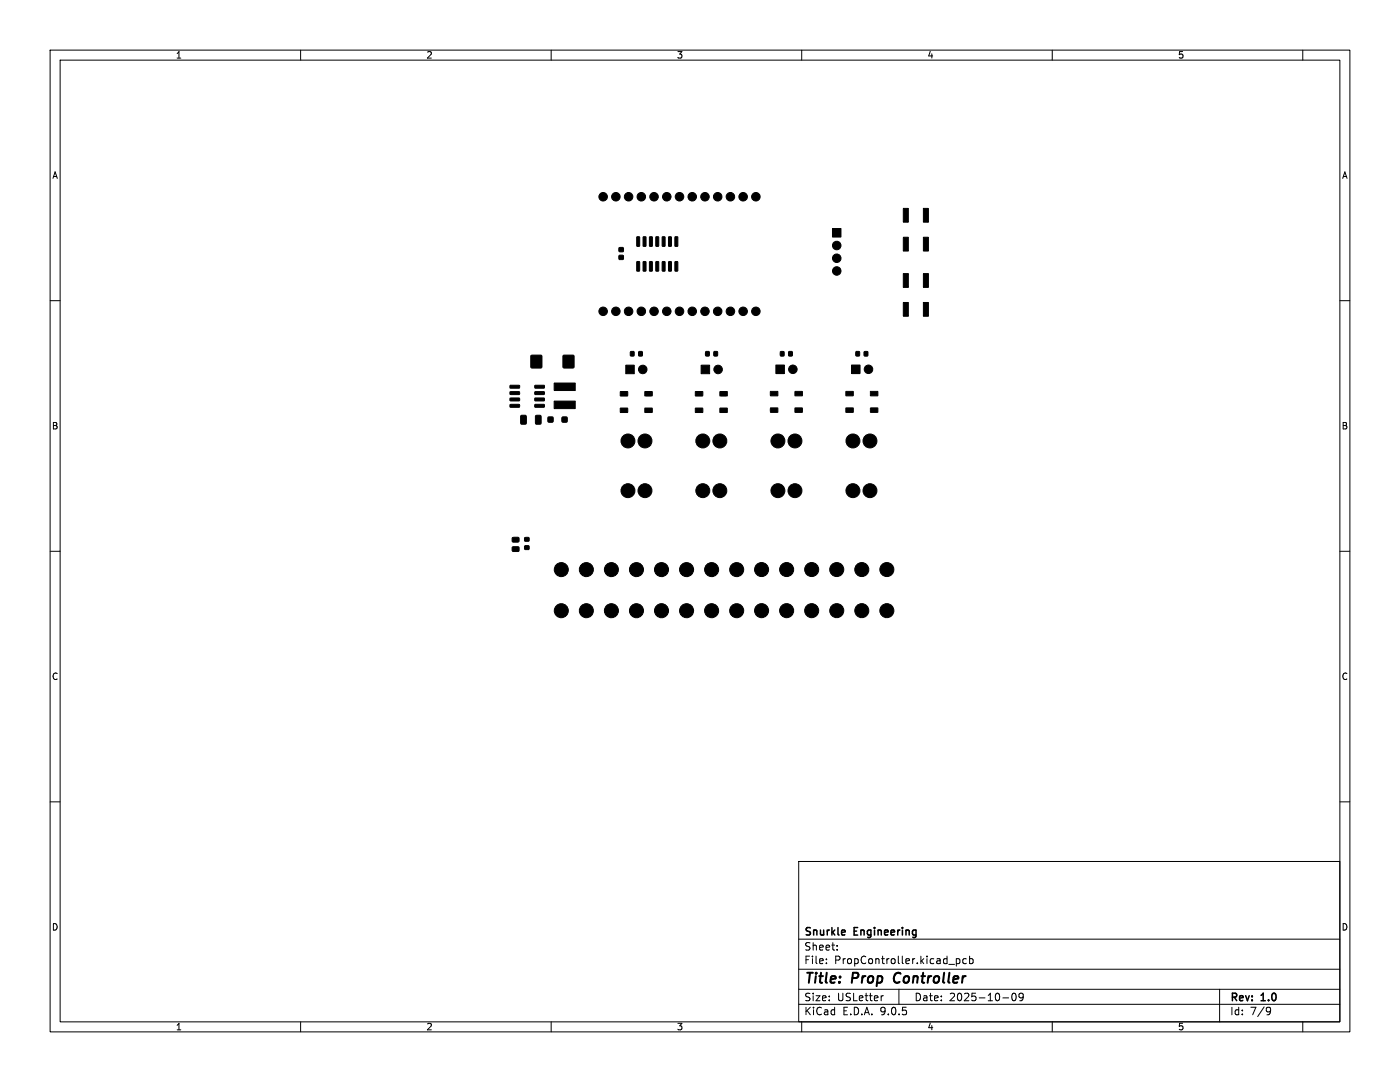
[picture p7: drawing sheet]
<svg xmlns="http://www.w3.org/2000/svg" width="279mm" height="216mm" viewBox="0 0 279 216" stroke-linecap="round" stroke-linejoin="round" font-family="sans-serif">
<defs><g id="words">
<g font-size="2.8">
<text x="160.4" y="196.8">Title:</text>
<text x="170.1" y="196.8">Prop</text>
<text x="179.2" y="196.8">Controller</text>
</g>
<g font-size="2.1">
<text x="160.4" y="189.9">Sheet:</text>
<text x="160.4" y="187.1">Snurkle</text>
<text x="170.5" y="187.1">Engineering</text>
<text x="160.4" y="192.6">File:</text>
<text x="166.5" y="192.6">PropController.kicad_pcb</text>
<text x="160.4" y="202.8">KiCad</text>
<text x="160.4" y="200">Size:</text>
<text x="167" y="200">USLetter</text>
<text x="168.1" y="202.8">E.D.A.</text>
<text x="175.7" y="202.8">9.0.5</text>
<text x="182.4" y="200">Date:</text>
<text x="189.4" y="200">2025-10-09</text>
<text x="245.4" y="200.2">Rev:</text>
<text x="245.4" y="202.8">Id:</text>
<text x="249.5" y="202.8">7/9</text>
<text x="251.8" y="200.2">1.0</text>
</g>
<g font-size="1.8">
<text x="35" y="11.9">1</text>
<text x="85" y="11.9">2</text>
<text x="135" y="11.9">3</text>
<text x="185" y="11.9">4</text>
<text x="235" y="11.9">5</text>
<text x="10.3" y="35.9">A</text>
<text x="267.7" y="35.9">A</text>
<text x="10.3" y="85.9">B</text>
<text x="267.7" y="85.9">B</text>
<text x="10.3" y="135.9">C</text>
<text x="267.7" y="135.9">C</text>
<text x="10.3" y="185.9">D</text>
<text x="267.7" y="185.9">D</text>
<text x="35" y="205.8">1</text>
<text x="85" y="205.8">2</text>
<text x="135" y="205.8">3</text>
<text x="185" y="205.8">4</text>
<text x="235" y="205.8">5</text>
</g>
</g></defs>
<g fill="none" stroke="#000" stroke-width=".2">
<path d="M10 10h259.4v195.9h-259.4zM12 12h255.4v191.9h-255.4zM60 10v2M110 10v2M160 10v2M210 10v2M260 10v2M10 60h2M267.4 60h2M10 110h2M267.4 110h2M10 160h2"/>
<path d="M159.4 171.9h108v32h-108zM267.4 160h2M159.4 197.4h108M159.4 193.4h108M159.4 187.4h108M164.9 192.1v.2M164.9 191.4v.1M167.1 189.4v.2M167.1 188.7v.1M176.3 198.7l-.3 .1M179.4 197.4v3M190.9 191.3v1.5"/>
<path d="M190.9 191.4l.4-.1 .3 .3-.2 .6h-.5M192.9 191.4l-.5-.1-.3 .3 .2 .6h.6M193.5 191.4l.4-.1 .3 .3-.1 .6h-.6M193.5 190.8v1.5M200.1 199.1h1.2M202.1 198.3l.2-.1a.8 .8 0 0 1 .5 .7 .8 .8 0 0 1-.5 .8 1 1 0 0 1-.2-1.4zM204.2 198.8l-.3 .3-.4-.1-.1-.2 .1-.5 .4-.1 .2 .1a.99 .99 0 0 1-.3 1.4h-.3M243.4 197.4v6.5M60 203.9v2M110 203.9v2M159.4 200.4h108M160 203.9v2"/>
<path d="M210 203.9v2M253 201l.5 .1a.99 .99 0 0 1-.4 1.4h-.2M253.6 201.6l-.3 .3h-.3M260 203.9v2"/>
</g>
<path d="M178.7 194.4l-.3 .8 .3 .8" fill="none" stroke="#000" stroke-width=".4"/>
<g fill="#000" stroke="#000" stroke-width=".2">
<path d="M123.6 49.4h.8v.8h-.8zM123.6 51h.8v.7h-.8zM127.1 52.2l.5 .1v1.8l-.5-.1zM127.1 47.3h.5v1.9l-.5-.1zM128.4 52.2l.5 .1-.1 1.8-.5-.1zM128.4 47.3h.5l-.1 1.9-.5-.1zM129.6 52.2l.6 .1-.1 1.8-.5-.1zM129.6 47.3h.6l-.1 1.9-.5-.1zM130.9 52.2l.6 .1-.1 1.8-.5-.1zM130.9 47.3h.6l-.1 1.9-.5-.1zM132.2 52.2l.5 .1-.1 1.8-.4-.1zM132.2 47.3h.5l-.1 1.9-.4-.1z"/>
<path d="M133.5 52.2l.5 .1-.1 1.8-.5-.1zM133.5 47.3h.5l-.1 1.9-.5-.1zM134.7 52.2l.6 .1-.1 1.8-.5-.1zM134.7 47.3h.6l-.1 1.9-.5-.1zM166.1 45.6h1.7v1.7h-1.7zM180.3 47.3h1v2.8h-1zM180.3 41.6h1v2.7h-1zM180.3 54.6h1v2.7h-1zM184.3 47.3h1v2.8h-1zM184.3 41.6h1v2.7h-1zM184.3 54.6h1v2.7h-1zM101.8 76.9h1.8l.1 .5-1.8 .1z"/>
<path d="M101.8 78.2l1.8-.1 .1 .5-1.8 .1zM101.8 79.5l1.8-.1 .1 .5-1.8 .1zM106 70.9h2.1v2.5h-2.1zM106.8 79.5l1.8-.1v.5l-1.8 .1zM106.8 78.2l1.8-.1v.5l-1.8 .1zM106.8 76.9h1.8v.5l-1.8 .1zM112.4 70.9h2.1v2.5h-2.1zM110.6 76.4h4.2v1.5h-4.2zM123.8 78.1h1.4l.1 .9h-1.5zM125.8 70.2h.7v.8h-.7zM124.9 72.9h1.7v1.7h-1.7zM127.5 70.2h.7v.8h-.7z"/>
<path d="M128.7 78.1h1.4l.1 .9h-1.5zM138.8 78.1h1.4l.1 .9h-1.5zM140.8 70.2h.7v.8h-.7zM139.9 72.9h1.7v1.7h-1.7zM142.5 70.2h.7v.8h-.7zM143.7 78.1h1.4l.1 .9h-1.5zM153.8 78.1h1.4v.8l-1.4 .1zM155.8 70.2h.6v.8h-.6zM154.8 72.8h1.7v1.7h-1.7zM157.4 70.2h.7v.8h-.7zM158.7 78.1h1.4v.8l-1.4 .1zM168.8 78.1h1.4l.1 .8-1.4 .1z"/>
<path d="M170.8 70.2h.7v.8h-.7zM169.9 72.8h1.7v1.7h-1.7zM172.5 70.2h.7v.8h-.7zM173.7 78.1h1.4l.1 .8-1.4 .1zM180.3 60.4h1v2.7h-1zM184.3 60.4h1v2.7h-1zM101.8 80.7h1.8l.1 .5-1.8 .1zM104 82.9h.8l.2 .1 .1 1.4-.2 .2-.8 .1-.2-.2zM106.9 82.9h.9l.2 .1v1.4l-.2 .2-.7 .1-.2-.2zM106.8 80.7h1.8v.5l-1.8 .1zM109.4 83.2h.9v1h-.9zM112.2 83.2h.9v1h-.9z"/>
<path d="M110.6 80h4.2v1.5h-4.2zM123.8 81.4h1.4l.1 .9h-1.5zM128.7 81.4h1.4l.1 .9h-1.5zM138.8 81.4h1.4l.1 .9h-1.5zM143.7 81.4h1.4l.1 .9h-1.5zM153.8 81.4h1.4v.8l-1.4 .1zM158.7 81.4h1.4v.8l-1.4 .1zM168.8 81.4h1.4l.1 .8-1.4 .1zM173.7 81.4h1.4l.1 .8-1.4 .1zM102.3 109.2l1.1-.1 .2 .2v.6l-.2 .2-1-.1-.2-.2zM102.3 107.3l1.1-.1 .2 .2v.6l-.2 .2h-1l-.2-.3zM104.7 107.3h.9v.7h-.9z"/>
<path d="M104.7 108.9h.9v.7h-.9z"/>
<circle cx="120.4" cy="39.3" r=".85"/>
<circle cx="122.9" cy="39.3" r=".85"/>
<circle cx="125.4" cy="39.3" r=".85"/>
<circle cx="128" cy="39.3" r=".85"/>
<circle cx="130.5" cy="39.3" r=".85"/>
<circle cx="133.1" cy="39.3" r=".85"/>
<circle cx="135.6" cy="39.3" r=".85"/>
<circle cx="138.1" cy="39.3" r=".85"/>
<circle cx="140.7" cy="39.3" r=".85"/>
<circle cx="143.2" cy="39.3" r=".85"/>
<circle cx="145.8" cy="39.3" r=".85"/>
<circle cx="148.3" cy="39.3" r=".85"/>
<circle cx="150.8" cy="39.3" r=".85"/>
<circle cx="167" cy="51.5" r=".85"/>
<circle cx="167" cy="54.1" r=".85"/>
<circle cx="167" cy="49" r=".85"/>
<circle cx="120.4" cy="62.1" r=".85"/>
<circle cx="122.9" cy="62.1" r=".85"/>
<circle cx="125.4" cy="62.1" r=".85"/>
<circle cx="128" cy="62.1" r=".85"/>
<circle cx="128.3" cy="73.7" r=".85"/>
<circle cx="130.5" cy="62.1" r=".85"/>
<circle cx="133.1" cy="62.1" r=".85"/>
<circle cx="135.6" cy="62.1" r=".85"/>
<circle cx="138.1" cy="62.1" r=".85"/>
<circle cx="140.7" cy="62.1" r=".85"/>
<circle cx="143.2" cy="62.1" r=".85"/>
<circle cx="143.3" cy="73.7" r=".85"/>
<circle cx="145.8" cy="62.1" r=".85"/>
<circle cx="148.3" cy="62.1" r=".85"/>
<circle cx="150.8" cy="62.1" r=".85"/>
<circle cx="158.2" cy="73.7" r=".85"/>
<circle cx="173.3" cy="73.7" r=".85"/>
<circle cx="125.3" cy="88" r="1.39"/>
<circle cx="125.3" cy="97.9" r="1.39"/>
<circle cx="128.7" cy="97.9" r="1.39"/>
<circle cx="128.7" cy="88" r="1.39"/>
<circle cx="140.3" cy="97.9" r="1.39"/>
<circle cx="140.3" cy="88" r="1.39"/>
<circle cx="143.7" cy="97.9" r="1.39"/>
<circle cx="143.7" cy="88" r="1.39"/>
<circle cx="155.2" cy="97.9" r="1.39"/>
<circle cx="155.2" cy="88" r="1.39"/>
<circle cx="158.7" cy="88" r="1.39"/>
<circle cx="158.7" cy="97.9" r="1.39"/>
<circle cx="170.2" cy="88" r="1.39"/>
<circle cx="170.2" cy="97.9" r="1.39"/>
<circle cx="173.6" cy="97.9" r="1.39"/>
<circle cx="173.6" cy="88" r="1.39"/>
<circle cx="112" cy="113.7" r="1.4"/>
<circle cx="117" cy="113.7" r="1.4"/>
<circle cx="122" cy="113.7" r="1.4"/>
<circle cx="127" cy="113.7" r="1.4"/>
<circle cx="132" cy="113.7" r="1.4"/>
<circle cx="137" cy="113.7" r="1.4"/>
<circle cx="142" cy="113.7" r="1.4"/>
<circle cx="147" cy="113.7" r="1.4"/>
<circle cx="152" cy="113.6" r="1.4"/>
<circle cx="157" cy="113.6" r="1.4"/>
<circle cx="162" cy="113.6" r="1.4"/>
<circle cx="167" cy="113.6" r="1.4"/>
<circle cx="172" cy="113.6" r="1.4"/>
<circle cx="177" cy="113.6" r="1.4"/>
<circle cx="112" cy="121.9" r="1.4"/>
<circle cx="117" cy="121.9" r="1.4"/>
<circle cx="122" cy="121.9" r="1.4"/>
<circle cx="127" cy="121.9" r="1.4"/>
<circle cx="132" cy="121.9" r="1.4"/>
<circle cx="137" cy="121.9" r="1.4"/>
<circle cx="142" cy="121.9" r="1.4"/>
<circle cx="147" cy="121.9" r="1.4"/>
<circle cx="152" cy="121.8" r="1.4"/>
<circle cx="157" cy="121.8" r="1.4"/>
<circle cx="162" cy="121.8" r="1.4"/>
<circle cx="167" cy="121.8" r="1.4"/>
<circle cx="172" cy="121.8" r="1.4"/>
<circle cx="177" cy="121.8" r="1.4"/>
</g>
<use href="#words"/>
</svg>
